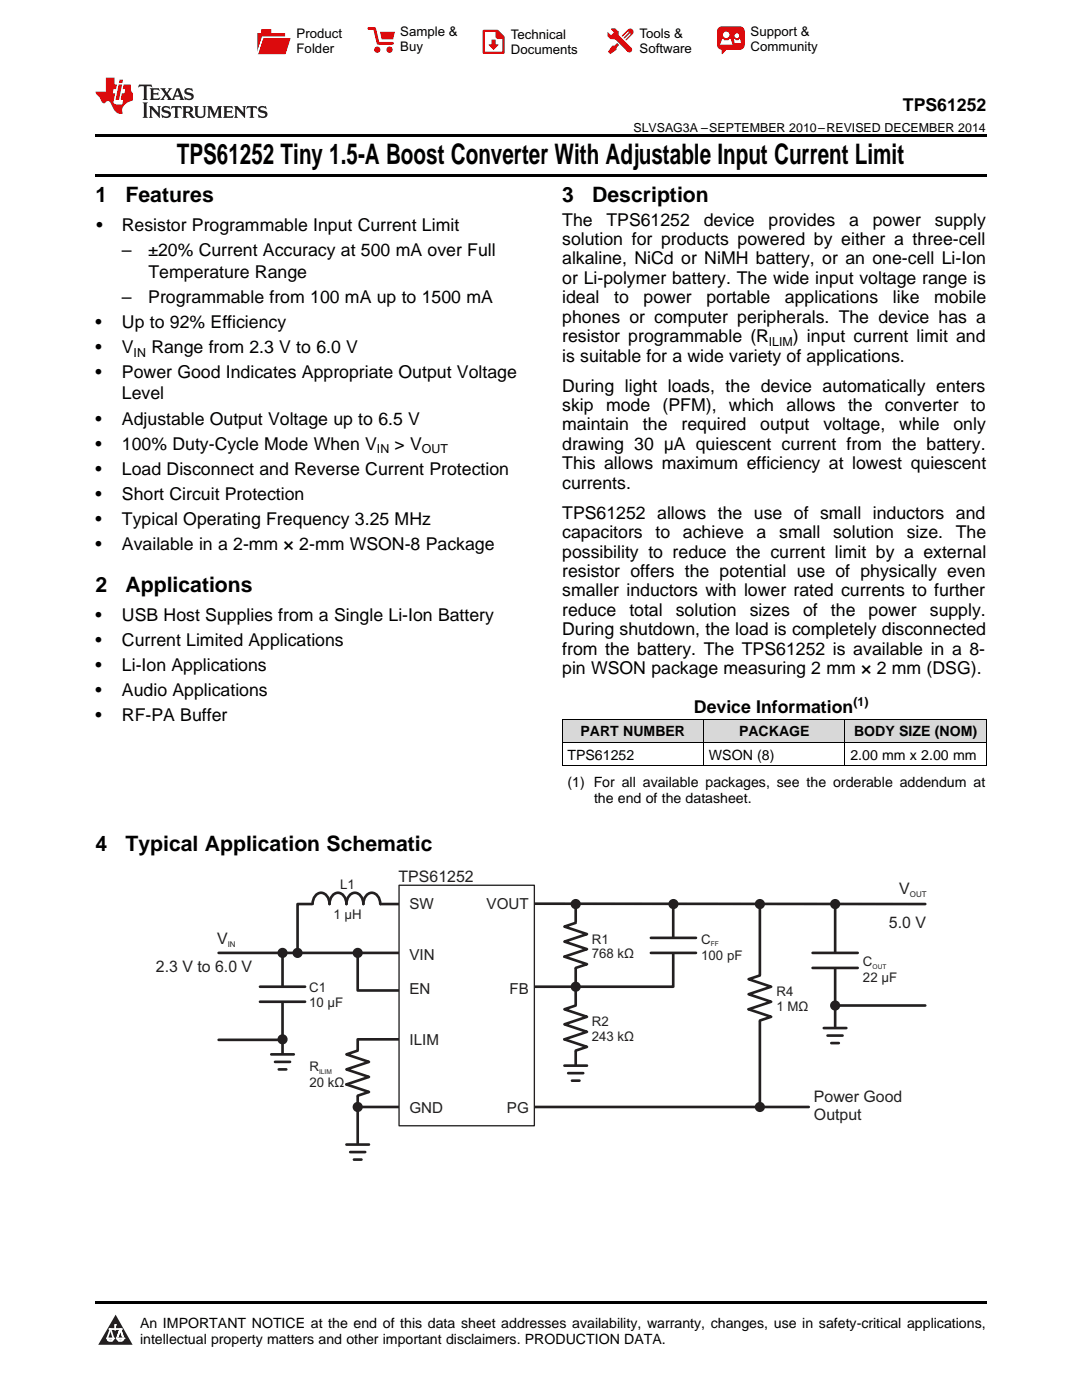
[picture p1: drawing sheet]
<svg xmlns="http://www.w3.org/2000/svg" width="216mm" height="279mm" viewBox="0 0 216 279" stroke-linecap="round" stroke-linejoin="round" font-family="sans-serif">
<defs><g id="words">
<text font-size="5.6" x="35.3" y="32.8">TPS61252 Tiny 1.5-A Boost Converter With Adjustable Input Current Limit</text>
<g font-size="4.2">
<text x="19" y="40.4">1</text>
<text x="25" y="40.4">Features</text>
<text x="112.2" y="40.4">3</text>
<text x="118.2" y="40.4">Description</text>
<text x="19" y="118.2">2</text>
<text x="25" y="118.2">Applications</text>
<text x="19" y="169.8">4</text>
<text x="25" y="169.8">Typical Application Schematic</text>
</g>
<g font-size="3.5">
<text x="180.2" y="22.2">TPS61252</text>
<text x="19.2" y="46.1">•</text>
<text x="24.3" y="46.1">Resistor Programmable Input Current Limit</text>
<text x="112.2" y="45">The</text>
<text x="121" y="45">TPS61252</text>
<text x="140.4" y="45">device</text>
<text x="153.4" y="45">provides</text>
<text x="169.4" y="45">a</text>
<text x="174.2" y="45">power</text>
<text x="186.5" y="45">supply</text>
<text x="24.3" y="51.2">–</text>
<text x="29.6" y="51.2">±20% Current Accuracy at 500 mA over Full</text>
<text x="112.2" y="48.9">solution for products powered by either a three-cell</text>
<text x="112.2" y="52.8">alkaline, NiCd or NiMH battery, or an one-cell Li-Ion</text>
<text x="29.6" y="55.4">Temperature Range</text>
<text x="112.2" y="56.7">or Li-polymer battery. The wide input voltage range is</text>
<text x="19" y="65.5">•</text>
<text x="24.3" y="60.5">–</text>
<text x="24.3" y="65.5">Up to 92% Efficiency</text>
<text x="29.6" y="60.5">Programmable from 100 mA up to 1500 mA</text>
<text x="112.2" y="60.5">ideal</text>
<text x="112.2" y="64.4">phones or computer peripherals. The device has a</text>
<text x="122.6" y="60.5">to</text>
<text x="128.4" y="60.5">power</text>
<text x="141" y="60.5">portable</text>
<text x="156.6" y="60.5">applications</text>
<text x="178.2" y="60.5">like</text>
<text x="186.4" y="60.5">mobile</text>
<text x="19" y="70.5">•</text>
<text x="24.3" y="70.5">V</text>
<text x="30.2" y="70.5">Range from 2.3 V to 6.0 V</text>
<text x="112.2" y="68.3">resistor programmable (R</text>
<text x="158.2" y="68.3">) input current limit and</text>
<text x="19" y="75.5">•</text>
<text x="24.3" y="75.5">Power Good Indicates Appropriate Output Voltage</text>
<text x="112.2" y="72.2">is suitable for a wide variety of applications.</text>
<text x="24.3" y="79.7">Level</text>
<text x="112.2" y="78.1">During light loads, the device automatically enters</text>
<text x="112.2" y="82">skip</text>
<text x="120.9" y="82">mode (PFM),</text>
<text x="145.5" y="82">which</text>
<text x="156.9" y="82">allows</text>
<text x="169.2" y="82">the</text>
<text x="176.6" y="82">converter to</text>
<text x="19" y="84.7">•</text>
<text x="19" y="89.7">•</text>
<text x="24.3" y="84.7">Adjustable Output Voltage up to 6.5 V</text>
<text x="24.3" y="89.7">100% Duty-Cycle Mode When V</text>
<text x="78.7" y="89.7">&gt; V</text>
<text x="112.2" y="85.9">maintain</text>
<text x="112.2" y="89.8">drawing 30 μA quiescent current from the battery.</text>
<text x="128.3" y="85.9">the</text>
<text x="136" y="85.9">required</text>
<text x="151.7" y="85.9">output</text>
<text x="164.3" y="85.9">voltage,</text>
<text x="179.4" y="85.9">while</text>
<text x="190.3" y="85.9">only</text>
<text x="19" y="94.8">•</text>
<text x="24.3" y="94.8">Load Disconnect and Reverse Current Protection</text>
<text x="112.2" y="93.7">This allows maximum efficiency at lowest quiescent</text>
<text x="19" y="99.8">•</text>
<text x="24.3" y="99.8">Short Circuit Protection</text>
<text x="112.2" y="97.5">currents.</text>
<text x="19" y="104.8">•</text>
<text x="24.3" y="104.8">Typical Operating Frequency 3.25 MHz</text>
<text x="112.2" y="103.5">TPS61252 allows the use of small inductors and</text>
<text x="112.2" y="107.4">capacitors</text>
<text x="130.8" y="107.4">to</text>
<text x="136.3" y="107.4">achieve</text>
<text x="151" y="107.4">a</text>
<text x="155.5" y="107.4">small</text>
<text x="166.2" y="107.4">solution</text>
<text x="180.9" y="107.4">size.</text>
<text x="190.7" y="107.4">The</text>
<text x="19" y="109.8">•</text>
<text x="24.3" y="109.8">Available in a 2-mm × 2-mm WSON-8 Package</text>
<text x="112.2" y="111.3">possibility to reduce the current limit by a external</text>
<text x="112.2" y="115.1">resistor offers the potential use of physically even</text>
<text x="112.2" y="119">smaller inductors with lower rated currents to further</text>
<text x="19" y="123.9">•</text>
<text x="24.3" y="123.9">USB Host Supplies from a Single Li-Ion Battery</text>
<text x="112.2" y="122.9">reduce</text>
<text x="125.6" y="122.9">total</text>
<text x="134.8" y="122.9">solution</text>
<text x="149.6" y="122.9">sizes</text>
<text x="160.3" y="122.9">of</text>
<text x="165.8" y="122.9">the</text>
<text x="173.3" y="122.9">power</text>
<text x="185.5" y="122.9">supply.</text>
<text x="19" y="128.9">•</text>
<text x="24.3" y="128.9">Current Limited Applications</text>
<text x="112.2" y="126.8">During shutdown, the load is completely disconnected</text>
<text x="112.2" y="130.7">from the battery. The TPS61252 is available in a 8-</text>
<text x="19" y="133.9">•</text>
<text x="24.3" y="133.9">Li-Ion Applications</text>
<text x="112.2" y="134.5">pin WSON package measuring 2 mm × 2 mm (DSG).</text>
<text x="19" y="139">•</text>
<text x="19" y="144">•</text>
<text x="24.3" y="139">Audio Applications</text>
<text x="24.3" y="144">RF-PA Buffer</text>
<text x="138.5" y="142.3">Device Information</text>
</g>
<g font-size="3.2" fill="#231f20">
<text x="79.5" y="176">TPS61252</text>
<text x="179.5" y="178.4">V</text>
<text x="177.4" y="185.2">5.0 V</text>
<text x="43.3" y="188.4">V</text>
<text x="31.1" y="194">2.3 V to 6.0 V</text>
<text x="162.4" y="220">Power Good</text>
<text x="162.4" y="223.5">Output</text>
</g>
<g font-size="3" fill="#231f20">
<text x="81.7" y="181.4">SW</text>
<text x="97.1" y="181.4">VOUT</text>
<text x="81.7" y="191.6">VIN</text>
<text x="81.7" y="198.3">EN</text>
<text x="101.6" y="198.3">FB</text>
<text x="81.7" y="208.5">ILIM</text>
<text x="81.7" y="222">GND</text>
<text x="101.1" y="222">PG</text>
</g>
<g font-size="2.8">
<text x="115.8" y="146.9">PART NUMBER</text>
<text x="147.5" y="146.9">PACKAGE</text>
<text x="170.4" y="146.9">BODY SIZE (NOM)</text>
<text x="113.2" y="151.6">TPS61252</text>
<text x="141.5" y="151.6">WSON (8)</text>
<text x="169.7" y="151.6">2.00 mm x 2.00 mm</text>
<text x="113.2" y="157.1">(1) For all available packages, see the orderable addendum at</text>
<text x="118.5" y="160.3">the end of the datasheet.</text>
<text x="27.9" y="265">An IMPORTANT NOTICE at the end of this data sheet addresses availability, warranty, changes, use in safety-critical applications,</text>
<text x="27.9" y="268.2">intellectual property matters and other important disclaimers. PRODUCTION DATA.</text>
</g>
<g font-size="2.6">
<text x="59.2" y="7.6">Product</text>
<text x="59.2" y="10.6">Folder</text>
<text x="79.9" y="7.3">Sample &amp;</text>
<text x="79.9" y="10.2">Buy</text>
<text x="101.9" y="7.8">Technical</text>
<text x="101.9" y="10.8">Documents</text>
<text x="127.6" y="7.6">Tools &amp;</text>
<text x="127.6" y="10.6">Software</text>
<text x="149.8" y="7.2">Support &amp;</text>
<text x="149.8" y="10.2">Community</text>
</g>
<g font-size="2.6" fill="#231f20">
<text x="67.9" y="177.5">L1</text>
<text x="66.5" y="183.4">1 μH</text>
<text x="118.1" y="188.3">R1</text>
<text x="118.1" y="191.3">768 kΩ</text>
<text x="139.9" y="188.3">C</text>
<text x="139.9" y="191.5">100 pF</text>
<text x="172.2" y="192.8">C</text>
<text x="172.2" y="196">22 µF</text>
<text x="61.7" y="198.1">C1</text>
<text x="61.7" y="201">10 µF</text>
<text x="154.9" y="198.8">R4</text>
<text x="154.9" y="201.8">1 MΩ</text>
<text x="118.1" y="204.8">R2</text>
<text x="118.1" y="207.8">243 kΩ</text>
<text x="61.8" y="213.8">R</text>
<text x="61.8" y="217">20 kΩ</text>
</g>
<g font-size="2.5">
<text x="126.4" y="26.3">SLVSAG3A –SEPTEMBER 2010–REVISED DECEMBER 2014</text>
<text x="26.7" y="71.2">IN</text>
<text x="153.4" y="69">ILIM</text>
<text x="75.2" y="90.5">IN</text>
<text x="84.2" y="90.5">OUT</text>
<text x="170.3" y="140.9">(1)</text>
</g>
<g font-size="1.6" fill="#231f20">
<text x="181.6" y="179.1">OUT</text>
<text x="45.5" y="189.1">IN</text>
</g>
<g font-size="1.3" fill="#231f20">
<text x="141.8" y="188.8">FF</text>
<text x="174.1" y="193.3">OUT</text>
<text x="63.7" y="214.3">ILIM</text>
</g>
</g></defs>
<g fill="#d8d8d8">
<path d="M112.2 143.5h28.2v4.7h-28.2z"/>
<path d="M140.4 143.5h28.2v4.7h-28.2z"/>
<path d="M168.6 143.5h28.2v4.7h-28.2z"/>
</g>
<path d="M23.1 262.4l3.4 6h-6.9z" fill="#231f20"/>
<path d="M21.4 267.1h1.2l-.3 .5h-.3a.55 .55 0 0 1-.6-.5z" fill-rule="evenodd" fill="#fff"/>
<path d="M21.4 267.1h1.2l-.3 .5h-.3a.55 .55 0 0 1-.6-.5z" fill="none" stroke="#231f20" stroke-width=".34"/>
<path d="M21.4 267.1l1.2 .1-.3 .4h-.5z" fill="none" stroke="#fff" stroke-width=".34"/>
<path d="M23 265.3h.1" fill="none" stroke="#fff" stroke-width=".34"/>
<path d="M23 264.4v.9z" fill="#fff"/>
<path d="M23 264.4v.9z" fill="none" stroke="#fff" stroke-width=".34"/>
<circle cx="23" cy="264.4" r=".17" fill="#fff"/>
<path d="M21.9 265.2h.1" fill="none" stroke="#fff" stroke-width=".34"/>
<path d="M21.9 265.2h2.3z" fill="#fff"/>
<path d="M21.9 265.2h2.3z" fill="none" stroke="#fff" stroke-width=".34"/>
<circle cx="24.2" cy="265.2" r=".17" fill="#fff"/>
<path d="M23.3 267.1h.1" fill="none" stroke="#fff" stroke-width=".34"/>
<path d="M24 265.2l-.7 1.9z" fill="#fff"/>
<path d="M24 265.2l-.7 1.9z" fill="none" stroke="#fff" stroke-width=".34"/>
<path d="M24 265.2l.7 1.9z" fill="#fff"/>
<path d="M24 265.2l.7 1.9z" fill="none" stroke="#fff" stroke-width=".34"/>
<path d="M24.6 267.1h.1" fill="none" stroke="#fff" stroke-width=".34"/>
<circle cx="21.4" cy="267.1" r=".17" fill="#fff"/>
<path d="M22.1 265.2l-.7 1.9z" fill="#fff"/>
<path d="M22.1 265.2l-.7 1.9z" fill="none" stroke="#fff" stroke-width=".34"/>
<path d="M22.1 265.2l.5 1.9z" fill="#fff"/>
<path d="M22.1 265.2l.5 1.9z" fill="none" stroke="#fff" stroke-width=".34"/>
<circle cx="22.6" cy="267.1" r=".17" fill="#fff"/>
<path d="M23.4 267.1h1.3a.65 .65 0 0 1-.7 .5 .65 .65 0 0 1-.6-.5z" fill-rule="evenodd" fill="#fff"/>
<path d="M23.4 267.1h1.3a.65 .65 0 0 1-.7 .5 .65 .65 0 0 1-.6-.5z" fill="none" stroke="#231f20" stroke-width=".34"/>
<path d="M23.4 267.1h1.3l-.4 .5h-.6z" fill="none" stroke="#fff" stroke-width=".34"/>
<path d="M23.3 267.1h.1" fill="none" stroke="#fff" stroke-width=".34"/>
<circle cx="24.7" cy="267.1" r=".17" fill="#fff"/>
<path d="M19 259.7h177.8v.5h-177.8z" fill="#000"/>
<path d="M71.4 190.2v7.5h11.1M114.9 180.4v32.3M134.3 180.4v16.5h-29.2M151.6 180.4v40.5M166.6 180.4v26.3M105.9 220.9h55.5" fill="none" stroke="#231f20" stroke-width=".53"/>
<path d="M149.4 194.7h4.5v9h-4.5z" fill-rule="evenodd" fill="#fff"/>
<path d="M151.6 194.7l-2.2 .7 4.5 1.5-4.5 1.5 4.5 1.5-4.5 1.5 4.5 1.5-2.3 .8" fill="none" stroke="#231f20" stroke-width=".53"/>
<path d="M129.9 187.2h9v3h-9z" fill-rule="evenodd" fill="#fff"/>
<path d="M129.9 187.2h9M129.9 190.2h9" fill="none" stroke="#231f20" stroke-width=".53"/>
<path d="M164.4 205.2h4.5v3h-4.5z" fill-rule="evenodd" fill="#fff"/>
<path d="M164.4 205.2h4.5M165.1 206.7h3M165.9 208.2h1.5" fill="none" stroke="#231f20" stroke-width=".53"/>
<path d="M112.6 200.7h4.5v9h-4.5z" fill-rule="evenodd" fill="#fff"/>
<path d="M114.9 200.7l-2.3 .7 4.5 1.5-4.5 1.5 4.5 1.5-4.5 1.5 4.5 1.5-2.2 .8" fill="none" stroke="#231f20" stroke-width=".53"/>
<path d="M162.1 190.2h9v3h-9z" fill-rule="evenodd" fill="#fff"/>
<path d="M43.6 190.2h38.3M79.6 180.4h-20.2v9.8M106.6 180.4h78M162.1 190.2h9M162.1 193.2h9M82.6 207.4h-11.2v13.5M81.9 220.9h-10.5v7.5" fill="none" stroke="#231f20" stroke-width=".53"/>
<path d="M79.6 176.7h27v48h-27z" fill-rule="evenodd" fill="#fff"/>
<path d="M79.6 176.7h27v48h-27z" fill="none" stroke="#231f20" stroke-width=".26"/>
<path d="M62.4 178.2h13.5v4.5h-13.5z" fill-rule="evenodd" fill="#fff"/>
<path d="M62.4 180.4a1.9 1.9 0 0 1 2.1-2.1 2.18 2.18 0 0 1 1.3 2.1 1.9 1.9 0 0 1 2.1-2.1 2.18 2.18 0 0 1 1.2 2.1 1.9 1.9 0 0 1 2.2-2.1 2.18 2.18 0 0 1 1.2 2.1 1.9 1.9 0 0 1 2.1-2.1 2.18 2.18 0 0 1 1.3 2.1" fill="none" stroke="#231f20" stroke-width=".53"/>
<path d="M69.1 228.4h4.5v3h-4.5z" fill-rule="evenodd" fill="#fff"/>
<path d="M69.1 228.4h4.5M69.9 229.9h3M70.6 231.4h1.5" fill="none" stroke="#231f20" stroke-width=".53"/>
<path d="M112.6 212.7h4.5v3h-4.5z" fill-rule="evenodd" fill="#fff"/>
<path d="M56.4 190.2v20.2M112.6 212.7h4.5M113.4 214.2h3M114.1 215.7h1.5" fill="none" stroke="#231f20" stroke-width=".53"/>
<path d="M54.1 210.4h4.5v3h-4.5z" fill-rule="evenodd" fill="#fff"/>
<path d="M54.1 210.4h4.5M54.9 211.9h3M55.6 213.4h1.5" fill="none" stroke="#231f20" stroke-width=".53"/>
<path d="M51.9 196.9h9v3h-9z" fill-rule="evenodd" fill="#fff"/>
<path d="M51.9 196.9h9M51.9 199.9h9" fill="none" stroke="#231f20" stroke-width=".53"/>
<circle cx="56.4" cy="207.4" r=".75" fill="#231f20"/>
<circle cx="56.4" cy="207.4" r=".75" fill="none" stroke="#231f20" stroke-width=".53"/>
<circle cx="71.4" cy="220.9" r=".75" fill="#231f20"/>
<circle cx="71.4" cy="220.9" r=".75" fill="none" stroke="#231f20" stroke-width=".53"/>
<circle cx="114.9" cy="196.9" r=".75" fill="#231f20"/>
<circle cx="114.9" cy="196.9" r=".75" fill="none" stroke="#231f20" stroke-width=".53"/>
<circle cx="114.9" cy="180.4" r=".75" fill="#231f20"/>
<circle cx="114.9" cy="180.4" r=".75" fill="none" stroke="#231f20" stroke-width=".53"/>
<circle cx="151.6" cy="180.4" r=".75" fill="#231f20"/>
<circle cx="151.6" cy="180.4" r=".75" fill="none" stroke="#231f20" stroke-width=".53"/>
<circle cx="166.6" cy="200.7" r=".75" fill="#231f20"/>
<circle cx="166.6" cy="200.7" r=".75" fill="none" stroke="#231f20" stroke-width=".53"/>
<path d="M69.1 209.7h4.5v9h-4.5z" fill-rule="evenodd" fill="#fff"/>
<path d="M71.4 209.7l-2.3 .7 4.5 1.5-4.5 1.5 4.5 1.5-4.5 1.5 4.5 1.5-2.2 .8" fill="none" stroke="#231f20" stroke-width=".53"/>
<circle cx="59.4" cy="190.2" r=".75" fill="#231f20"/>
<circle cx="59.4" cy="190.2" r=".75" fill="none" stroke="#231f20" stroke-width=".53"/>
<circle cx="151.6" cy="220.9" r=".75" fill="#231f20"/>
<circle cx="151.6" cy="220.9" r=".75" fill="none" stroke="#231f20" stroke-width=".53"/>
<circle cx="134.4" cy="180.4" r=".75" fill="#231f20"/>
<circle cx="134.4" cy="180.4" r=".75" fill="none" stroke="#231f20" stroke-width=".53"/>
<path d="M112.6 184.2h4.5v9h-4.5z" fill-rule="evenodd" fill="#fff"/>
<path d="M114.9 184.2l-2.3 .7 4.5 1.5-4.5 1.5 4.5 1.5-4.5 1.5 4.5 1.5-2.2 .8" fill="none" stroke="#231f20" stroke-width=".53"/>
<circle cx="71.4" cy="190.2" r=".75" fill="#231f20"/>
<g fill="none" stroke="#231f20" stroke-width=".53">
<path d="M43.6 207.5h12.8M166.6 200.7h18"/>
<circle cx="71.4" cy="190.2" r=".75"/>
</g>
<circle cx="56.4" cy="190.2" r=".75" fill="#231f20"/>
<circle cx="56.4" cy="190.2" r=".75" fill="none" stroke="#231f20" stroke-width=".53"/>
<circle cx="166.6" cy="180.4" r=".75" fill="#231f20"/>
<circle cx="166.6" cy="180.4" r=".75" fill="none" stroke="#231f20" stroke-width=".53"/>
<path d="M112.2 152.8h84.6M112.2 148.1h84.6M112.2 143.5h84.6M112.2 143.5v9.4M140.4 143.5v9.4M168.6 143.5v9.4M196.8 143.5v9.4" fill="none" stroke="#000" stroke-width=".2"/>
<path d="M19 34.8h177.8v.5h-177.8zM19 26.8h177.8v.6h-177.8z" fill="#000"/>
<path d="M27.7 16.9l-.1 .6 .6-.3h.5v.2v2.2l-.2 .4h1l-.2-.4v-2.2v-.2h.5l.6 .3-.2-.6zM29.9 17.6l.2 .4v1.6l-.2 .4h1.9l.1-.6a1.09 1.09 0 0 1-1.3 .1v-.6h.6l.4 .2v-.7l-.2 .2h-.8v-.6l.2-.1a1.01 1.01 0 0 1 1 .3l-.1-.6zM32 17.6l.9 1.2-1 1.2h.9l-.2-.3 .5-.7 .5 .7-.3 .3h1.7l-.2-.3 .1-.4h1l.1 .4-.2 .3h1l-.3-.4-.7-2h-.5l-1 2.2-.8-1.1 .9-1.1h-.9l.2 .2-.4 .7-.4-.7 .2-.2zM35.4 18l.4 1h-.8zM37 17.7a.66 .66 0 0 0-.2 .8 .66 .66 0 0 0 .6 .4l.7 .2 .1 .2a.8 .8 0 0 1-.7 .4 .8 .8 0 0 1-.7-.5l.1 .8 .2-.2a.94 .94 0 0 0 1.1 .1 .94 .94 0 0 0 .4-.9 1.48 1.48 0 0 0-1.3-.6v-.4a1.1 1.1 0 0 1 1.2 .2l-.2-.6-.2 .1-.5-.1zM28.5 20.4l.2 .4v2.3l-.2 .4h1l-.2-.4v-2.3l.2-.4zM29.7 21.2l.2 .4v1.5l-.2 .4h.8l-.3-.4 .1-1.3 1.6 1.8v-2l.2-.4h-.7l.2 .2v1.1l-1.2-1.3zM32.5 21.3a.66 .66 0 0 0-.2 .8 .66 .66 0 0 0 .6 .4l.6 .2 .2 .2a.8 .8 0 0 1-.8 .4 .8 .8 0 0 1-.7-.5l.2 .7 .2-.1a.94 .94 0 0 0 1 .1 .94 .94 0 0 0 .5-1 1.47 1.47 0 0 0-1.3-.6l-.1-.3a1.1 1.1 0 0 1 1.3 .2l-.2-.6-.2 .1-.5-.2zM34.3 21.2l-.2 .6a.64 .64 0 0 1 .8-.3v1.6l-.2 .4h1l-.3-.4 .1-1.6a.66 .66 0 0 1 .8 .3l-.2-.6zM36.3 21.2l.3 .4v1.5l-.3 .4h1l-.2-.2v-.7h.5l.1 .1a.8 .8 0 0 0 1.2 .7l-1-1a.62 .62 0 0 0 .6-.5 .62 .62 0 0 0-.6-.7zM37.1 21.5h.1a.48 .48 0 0 1 .6 0 .48 .48 0 0 1 .1 .6l-.2 .1-.6 .1zM38.7 21.2l.2 .2a2.29 2.29 0 0 0 .4 2 1.05 1.05 0 0 0 1.7-.7v-1.3l.2-.2h-.8l.2 .4v1.1a.61 .61 0 0 1-.6 .6 .61 .61 0 0 1-.6-.6v-1.1l.3-.4zM41.3 21.2l.3 .4v1.5l-.3 .4h.8l-.2-.4v-1.4l.8 1.9 .9-1.9v1.4l-.2 .4h.9l-.2-.4v-1.5l.2-.4h-.8l-.7 1.5-.6-1.5zM44.5 21.2l.2 .4v1.5l-.2 .4h1.9l.2-.6a1.1 1.1 0 0 1-1.4 .2v-.7h.6l.4 .2v-.6l-.2 .1-.8 .1v-.6l.2-.1a1.02 1.02 0 0 1 1.1 .2l-.2-.5zM46.7 21.2l.2 .4v1.5l-.2 .4h.8l-.3-.4 .1-1.3 1.6 1.8v-2l.2-.4h-.7l.2 .2v1.1l-1.2-1.3zM49.3 21.2l-.1 .6a.64 .64 0 0 1 .8-.3v1.6l-.3 .4h1l-.2-.4v-1.6a.66 .66 0 0 1 .8 .3l-.1-.6zM51.7 21.3a.66 .66 0 0 0-.2 .7 .66 .66 0 0 0 .7 .5l.6 .2 .1 .2a.8 .8 0 0 1-.7 .4 .8 .8 0 0 1-.7-.5l.1 .7 .2-.1a.94 .94 0 0 0 1.1 .1 .94 .94 0 0 0 .4-1 1.48 1.48 0 0 0-1.2-.6l-.1-.3a1.1 1.1 0 0 1 1.2 .2l-.2-.6-.1 .1-.6-.2z" fill="#231f20"/>
<path d="M21.1 15.5v2.8h-2v.4l.9 .9a.96 .96 0 0 0 1 1 .59 .59 0 0 1 .5-.4 .59 .59 0 0 1 .5 .3l.4 .8a1.61 1.61 0 0 0 2.1 1.3 1.63 1.63 0 0 1 1.1-2.2l.9-.3v-1.5a1.6 1.6 0 0 1-.4-1.7h-1.4l-.2 .9h.5l-.2 .8h-.5l-.2 1v.3h.5l-.2 .9h-.7a.74 .74 0 0 1-1-.6l.3-1.6h-.5l.2-.8h.5l.1-.9h-.4v-1.4zM23.7 16.9l-.7 3h.8l.6-3zM23.8 15.9l-.1 .7h.7l.2-.7z" fill="#ee1d23"/>
<g fill="#d60000">
<path d="M52.1 5.8h2v.8h2.8v4.2h-5.5v-4.2h.7z" fill-rule="evenodd"/>
<path d="M52.4 7.5h5.6l-1 3.3h-5.6z" fill-rule="evenodd"/>
</g>
<path d="M52.4 7.4h5.7l-.1 .1h-5.5l-1.1 3.3z" fill-rule="evenodd" fill="#fff"/>
<path d="M52.4 7.4h5.7l-.1 .1h-5.5l-1.1 3.3z" fill="none" stroke="#fff" stroke-width=".2"/>
<path d="M73.6 5.7h1.1l.7 2.9h2.9" fill="none" stroke="#d60000" stroke-width=".55"/>
<g fill="#d60000">
<path d="M75.8 6.3h3l-.4 1.6h-2.2z" fill-rule="evenodd"/>
<circle cx="75.3" cy="9.9" r=".62"/>
<circle cx="77.7" cy="9.9" r=".62"/>
</g>
<path d="M96.5 6.2h2.7l1.3 1.2v3.1h-4z" fill="none" stroke="#d60000" stroke-width=".44"/>
<g fill="#d60000">
<path d="M98.1 7.9h.8v1h.5l-.9 1.1-1-1v-.1h.6z" fill-rule="evenodd"/>
<path d="M98.9 6.2h.3l1.3 1.2v.4h-1.3l-.3-.4z" fill-rule="evenodd"/>
<path d="M121.9 5.7h.8l.7 .6 .1 .7 2.5 2.5-.8 .8-2.3-2.3-1.1-.2-.6-.6v-.8l.7 .6 .5-.4v-.2l-.5-.5z" fill-rule="evenodd"/>
<path d="M122.2 9.1h.4l.5-.5 .4 .4-.5 .5v.4l-1.2 .9-.5-.5z" fill-rule="evenodd"/>
<path d="M125.3 5.9a.67 .67 0 0 1 .9 0 .67 .67 0 0 1 0 .9z" fill-rule="evenodd"/>
<path d="M125.3 5.9l.9 .9-1.2 1.2h-.2v-.2l1-.9v-.2h-.2l-.9 1h-.2v-.2l.9-1 .1-.2h-.3l-.9 1h-.2v-.2z" fill-rule="evenodd"/>
<circle cx="125.6" cy="9.9" r=".54"/>
</g>
<path d="M123.3 6.3v.7" fill="none" stroke="#d60000" stroke-width=".2"/>
<g fill="#d60000">
<path d="M143.4 5.5l.6-.2h3.6a.95 .95 0 0 1 1 .9v2.8a.95 .95 0 0 1-1 .9h-3.6a.95 .95 0 0 1-.9-.9v-2.8z" fill-rule="evenodd"/>
<path d="M144 9.9h.9l-.7 .9h-.2z" fill-rule="evenodd"/>
</g>
<g fill="#fff">
<path d="M146.6 8.6h1.3z"/>
<path d="M144.1 7.8h.3l.1 .2h.8l.2-.2h.3l.4 1.1h-2.5z" fill-rule="evenodd"/>
<path d="M146.4 7.8h.3l.1 .2h.5l.2-.2h.2l.2 .8h-1.3z" fill-rule="evenodd"/>
<circle cx="144.9" cy="6.9" r=".65"/>
<circle cx="147" cy="7.1" r=".48"/>
</g>
<use href="#words"/>
</svg>
